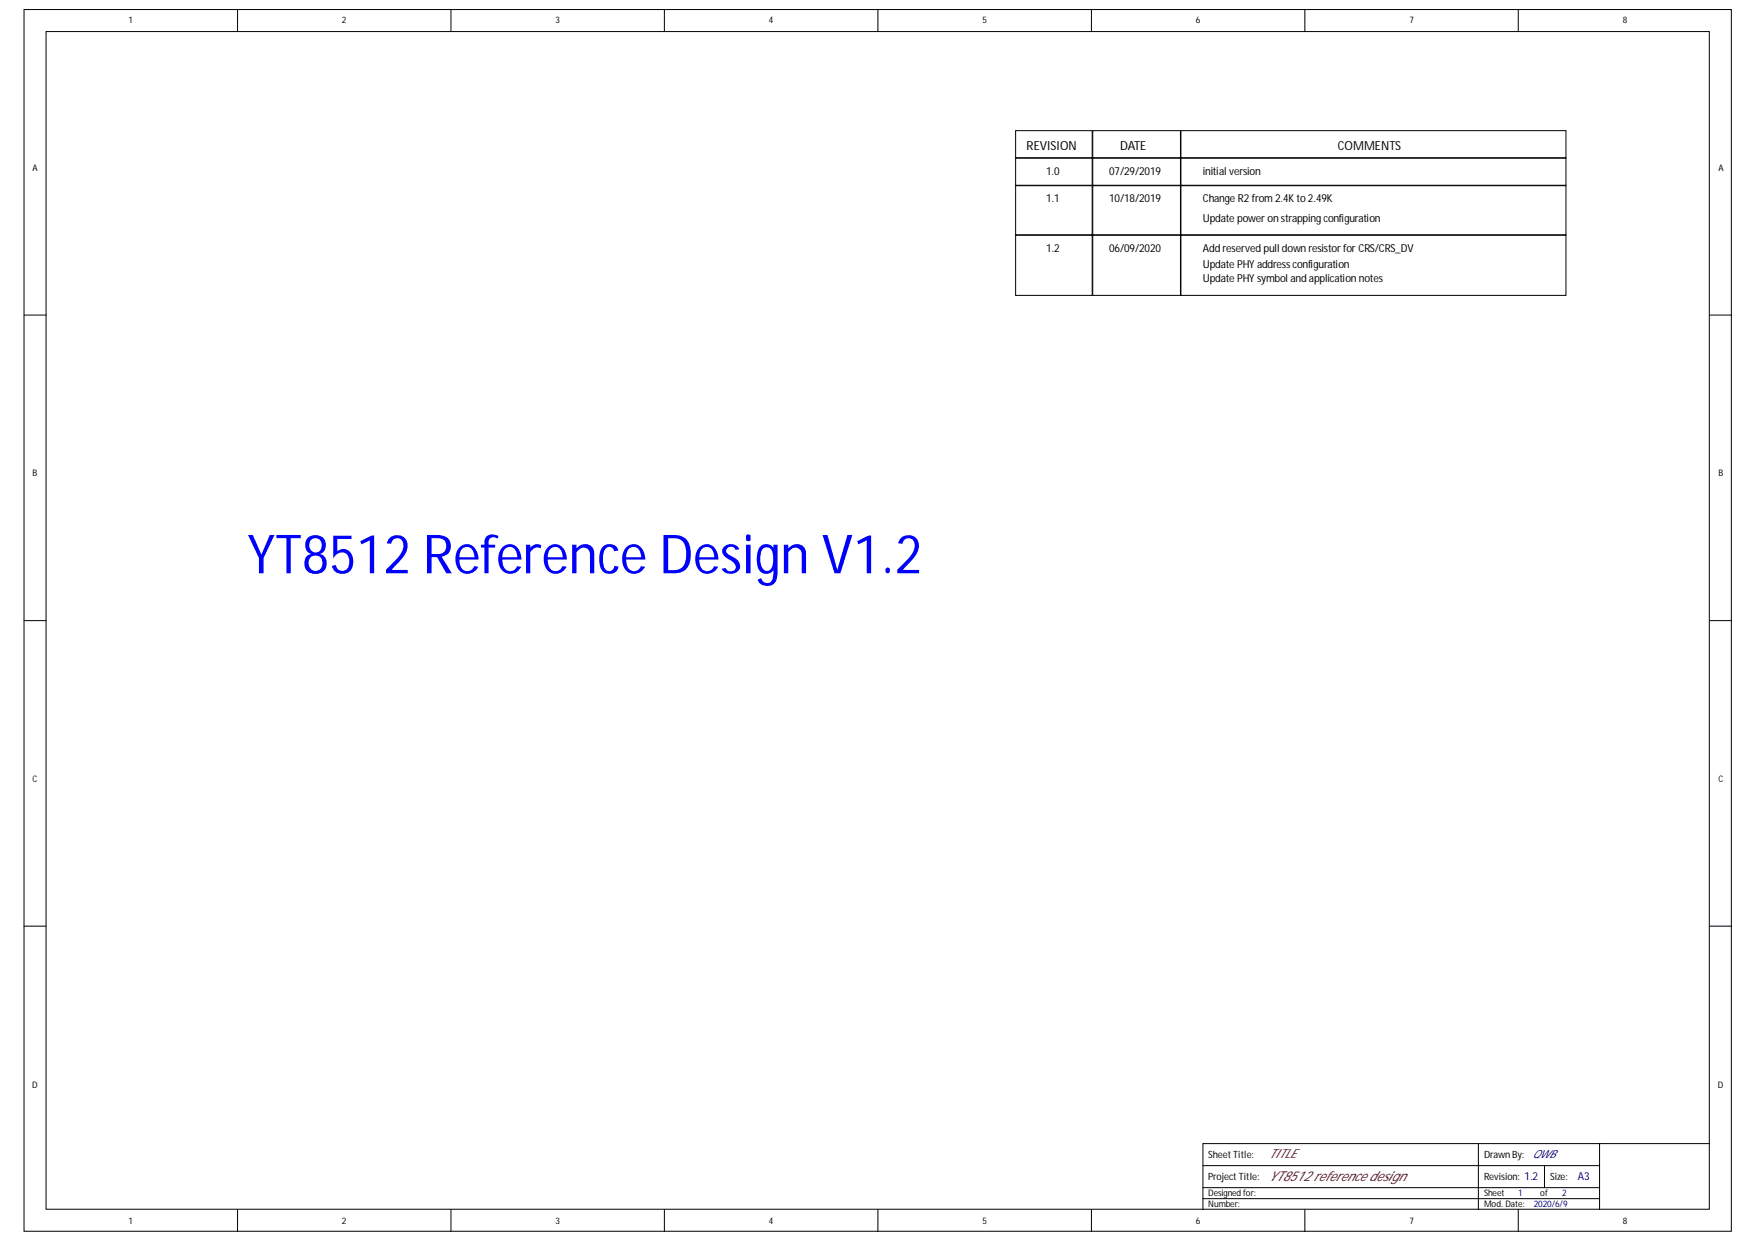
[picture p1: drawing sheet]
<svg xmlns="http://www.w3.org/2000/svg" width="297mm" height="210mm" viewBox="0 0 297 210" stroke-linecap="round" stroke-linejoin="round" font-family="sans-serif">
<defs><g id="words">
<text font-size="9.1" fill="#00f" x="41.8" y="96.8">YT8512 Reference Design V1.2</text>
<text font-size="2.3" fill="#800000" x="214.4" y="199.4">YT8512 reference design</text>
<g font-size="2.1">
<text x="173.5" y="25.3">REVISION</text>
<text x="189.3" y="25.3">DATE</text>
<text x="226.1" y="25.3">COMMENTS</text>
</g>
<text font-size="2.1" fill="#800000" x="214.4" y="195.5">TITLE</text>
<g font-size="1.9">
<text x="176.8" y="29.5">1.0</text>
<text x="187.4" y="29.5">07/29/2019</text>
<text x="203.2" y="29.5">initial version</text>
<text x="176.8" y="34.1">1.1</text>
<text x="187.4" y="34.1">10/18/2019</text>
<text x="203.2" y="34.1">Change R2 from 2.4K to 2.49K</text>
<text x="203.2" y="37.4">Update power on strapping configuration</text>
<text x="176.8" y="42.5">1.2</text>
<text x="187.4" y="42.5">06/09/2020</text>
<text x="203.2" y="42.5">Add reserved pull down resistor for CRS/CRS_DV</text>
<text x="203.2" y="45.3">Update PHY address configuration</text>
<text x="203.2" y="47.6">Update PHY symbol and application notes</text>
</g>
<g font-size="1.9" fill="#000080">
<text x="259" y="195.5">QWB</text>
<text x="266.6" y="199.3">A3</text>
</g>
<g font-size="1.7">
<text x="204.2" y="195.5">Sheet Title:</text>
<text x="250.8" y="195.5">Drawn By:</text>
<text x="204.2" y="199.2">Project Title:</text>
<text x="250.8" y="199.2">Revision: 1.2</text>
<text x="261.9" y="199.2">Size:</text>
</g>
<g font-size="1.5">
<text x="21.7" y="4">1</text>
<text x="57.8" y="4">2</text>
<text x="93.9" y="4">3</text>
<text x="129.9" y="4">4</text>
<text x="166" y="4">5</text>
<text x="202" y="4">6</text>
<text x="238.2" y="4">7</text>
<text x="274.2" y="4">8</text>
<text x="5.5" y="28.9">A</text>
<text x="290.3" y="28.9">A</text>
<text x="5.5" y="80.4">B</text>
<text x="290.3" y="80.4">B</text>
<text x="5.5" y="132">C</text>
<text x="290.3" y="132">C</text>
<text x="5.4" y="183.7">D</text>
<text x="290.3" y="183.7">D</text>
<text x="204.2" y="203.9">Number:</text>
<text x="204.2" y="202">Designed for:</text>
<text x="250.8" y="203.9">Mod. Date:</text>
<text x="250.8" y="202">Sheet</text>
<text x="260.2" y="202">of</text>
<text x="21.7" y="206.6">1</text>
<text x="57.8" y="206.6">2</text>
<text x="93.9" y="206.6">3</text>
<text x="129.9" y="206.6">4</text>
<text x="166" y="206.6">5</text>
<text x="202" y="206.6">6</text>
<text x="238.2" y="206.6">7</text>
<text x="274.2" y="206.6">8</text>
</g>
<g font-size="1.5" fill="#000080">
<text x="256.5" y="202">1</text>
<text x="259.1" y="203.9">2020/6/9</text>
<text x="264" y="202">2</text>
</g>
</g></defs>
<g fill="#fff" stroke="#000" stroke-width=".17">
<path d="M4.1 1.6h288.4v206.3h-288.4z"/>
<path d="M7.8 5.3h281v198.9h-281z"/>
</g>
<g fill="none" stroke="#000" stroke-width=".17">
<path d="M40.1 1.6v3.7M76.2 1.6v3.7M112.3 1.6v3.7M148.3 1.6v3.7M184.4 1.6v3.7M220.5 1.6v3.7M256.5 1.6v3.7M171.6 22.1h12.9v4.5h-12.9zM171.6 26.7h12.9v4.6h-12.9zM171.6 31.4h12.9v8.3h-12.9zM171.6 39.7h12.9v10.2h-12.9zM184.6 22.1h14.9v4.5h-14.9z"/>
<path d="M184.6 26.7h14.9v4.6h-14.9zM184.6 31.4h14.9v8.3h-14.9zM184.6 39.7h14.9v10.2h-14.9zM199.5 22.1h65.1v4.5h-65.1zM199.5 26.7h65.1v4.6h-65.1zM199.5 31.4h65.1v8.3h-65.1zM199.5 39.7h65.1v10.2h-65.1zM4.1 53.2h3.7M288.9 53.2h3.7M4.1 104.8h3.7M288.9 104.8h3.7M4.1 156.4h3.7"/>
<path d="M288.9 156.4h3.7M203.3 196.8h67M249.8 193.1v11.2M261 196.8v3.8M270.3 193.1h-67v11.2M288.9 193.1h-18.6v11.2M40.1 204.3v3.7M76.2 204.3v3.7M112.3 204.3v3.7M148.3 204.3v3.7M184.4 204.3v3.7M203.3 202.4h67"/>
<path d="M203.3 200.6h67M220.5 204.3v3.7M256.5 204.3v3.7"/>
</g>
<use href="#words"/>
</svg>
